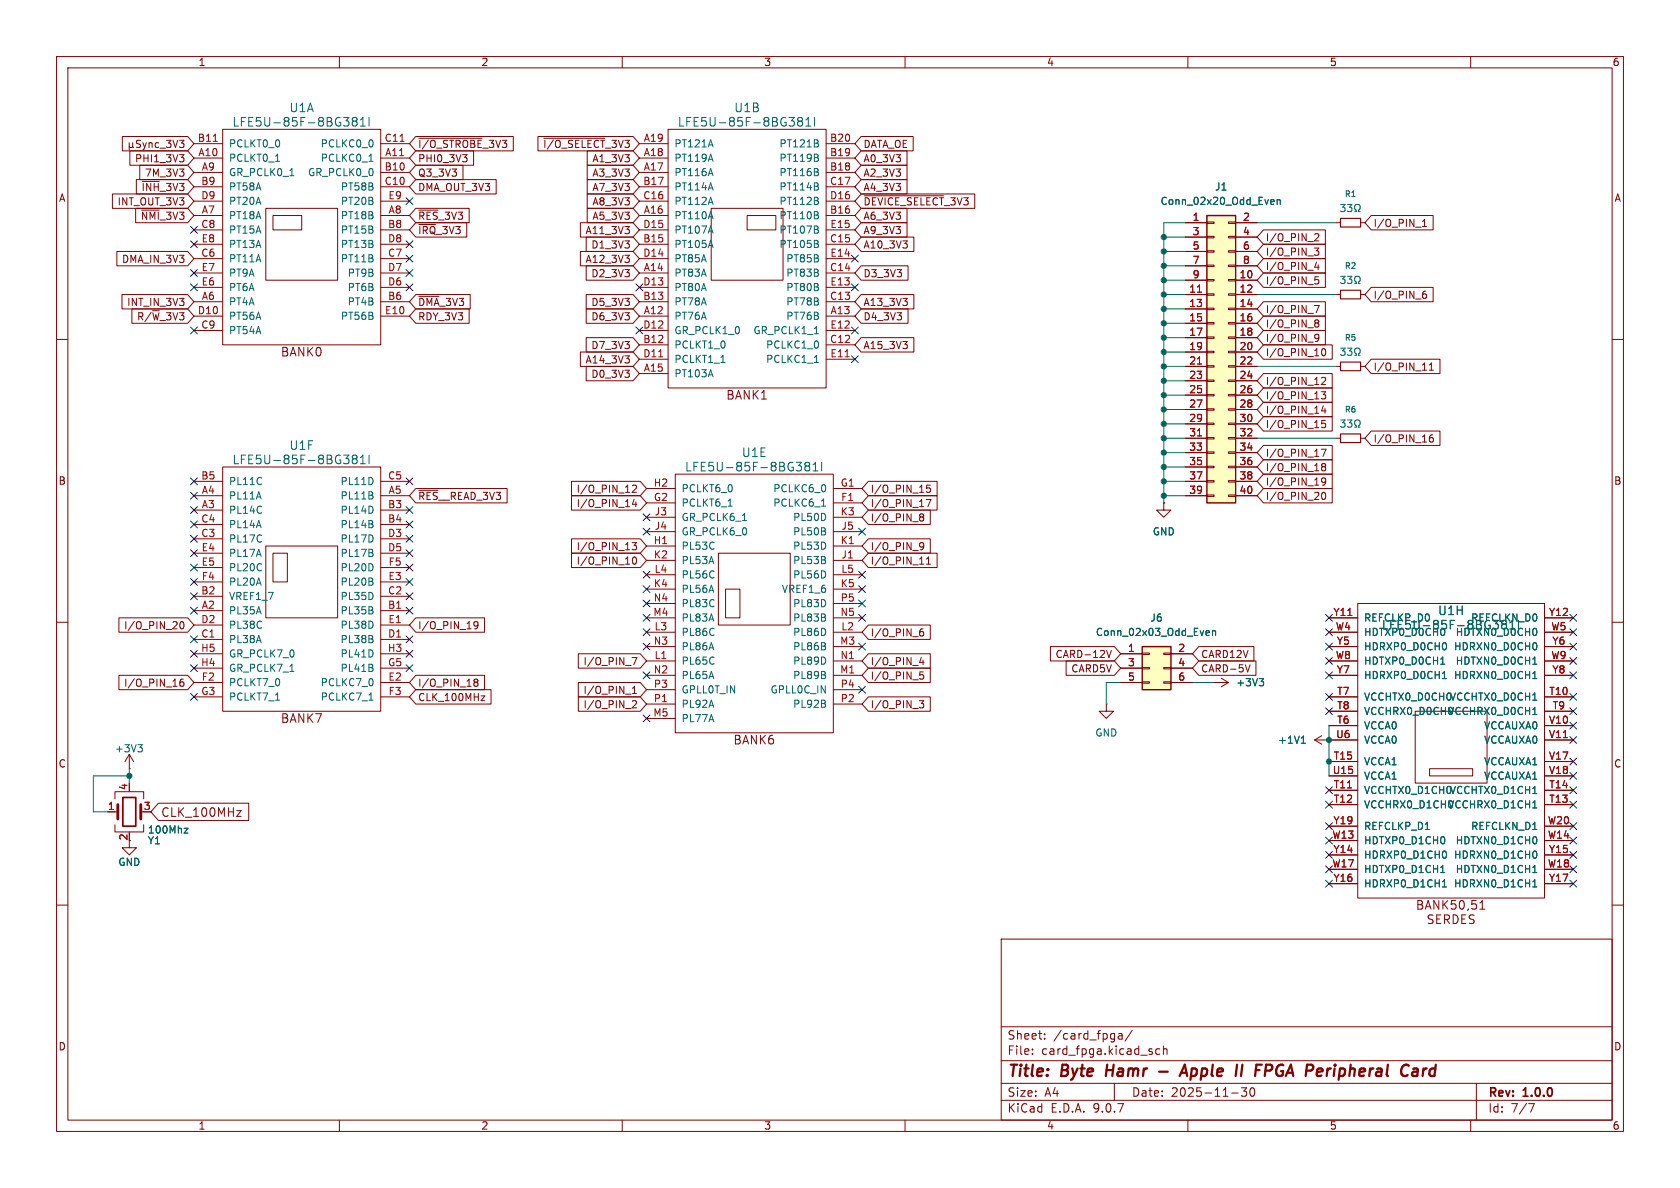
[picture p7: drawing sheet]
<svg xmlns="http://www.w3.org/2000/svg" width="297mm" height="210mm" viewBox="0 0 297 210" stroke-linecap="round" stroke-linejoin="round" font-family="sans-serif">
<defs><g id="words">
<g font-size="2.8" fill="#840000">
<text x="178" y="190.9">Title:</text>
<text x="187.7" y="190.9">Byte</text>
<text x="196.4" y="190.9">Hamr</text>
<text x="211.3" y="190.9">Apple</text>
<text x="221.7" y="190.9">II</text>
<text x="225.9" y="190.9">FPGA</text>
<text x="235.7" y="190.9">Peripheral</text>
<text x="253.4" y="190.9">Card</text>
</g>
<g font-size="2.1" fill="#006464">
<text x="41" y="22.6">LFE5U-85F-8BG381I</text>
<text x="51.1" y="20">U1A</text>
<text x="119.7" y="22.6">LFE5U-85F-8BG381I</text>
<text x="129.7" y="20">U1B</text>
<text x="41" y="82.3">LFE5U-85F-8BG381I</text>
<text x="51.1" y="79.7">U1F</text>
<text x="121" y="83.5">LFE5U-85F-8BG381I</text>
<text x="131.1" y="81">U1E</text>
<text x="244.2" y="111.5">LFE5U-85F-8BG381I</text>
<text x="254.1" y="108.9">U1H</text>
</g>
<g font-size="2.1" fill="#840000">
<text x="49.6" y="63.2">BANK0</text>
<text x="128.3" y="70.8">BANK1</text>
<text x="49.6" y="128">BANK7</text>
<text x="129.6" y="131.8">BANK6</text>
<text x="28.4" y="144.6">CLK_100MHz</text>
<text x="250.2" y="161">BANK50,51</text>
<text x="252.1" y="163.6">SERDES</text>
<text x="178" y="184">Sheet:</text>
<text x="186.2" y="184">/card_fpga/</text>
<text x="178" y="186.7">File:</text>
<text x="184.1" y="186.7">card_fpga.kicad_sch</text>
<text x="178" y="196.9">KiCad</text>
<text x="178" y="194.1">Size:</text>
<text x="184.7" y="194.1">A4</text>
<text x="185.7" y="196.9">E.D.A.</text>
<text x="193.3" y="196.9">9.0.7</text>
<text x="200" y="194.1">Date:</text>
<text x="207" y="194.1">2025-11-30</text>
<text x="263" y="194.3">Rev:</text>
<text x="263" y="196.9">Id:</text>
<text x="267.1" y="196.9">7/7</text>
<text x="269.4" y="194.3">1.0.0</text>
</g>
<g font-size="1.8" fill="#840000">
<text x="35" y="11.9">1</text>
<text x="85" y="11.9">2</text>
<text x="135" y="11.9">3</text>
<text x="185" y="11.9">4</text>
<text x="235" y="11.9">5</text>
<text x="285" y="11.9">6</text>
<text x="23.8" y="28.9">PHI1_3V3</text>
<text x="73.8" y="28.9">PHI0_3V3</text>
<text x="73.8" y="26.4">~{I/O_STROBE}_3V3</text>
<text x="95.9" y="26.4">~{I/O_SELECT}_3V3</text>
<text x="104.6" y="28.9">A1_3V3</text>
<text x="152.6" y="26.4">DATA_OE</text>
<text x="152.6" y="28.9">A0_3V3</text>
<text x="10.3" y="35.9">A</text>
<text x="24.9" y="34">~{INH}_3V3</text>
<text x="25.5" y="31.4">7M_3V3</text>
<text x="73.8" y="34">DMA_OUT_3V3</text>
<text x="73.8" y="31.4">Q3_3V3</text>
<text x="104.6" y="34">A7_3V3</text>
<text x="104.6" y="31.4">A3_3V3</text>
<text x="152.6" y="34">A4_3V3</text>
<text x="152.6" y="31.4">A2_3V3</text>
<text x="285.3" y="35.9">A</text>
<text x="20.7" y="36.5">INT_OUT_3V3</text>
<text x="24.8" y="39.1">~{NMI}_3V3</text>
<text x="73.8" y="39.1">~{RES}_3V3</text>
<text x="73.8" y="41.6">~{IRQ}_3V3</text>
<text x="103.4" y="41.6">A11_3V3</text>
<text x="104.6" y="36.5">A8_3V3</text>
<text x="104.6" y="39.1">A5_3V3</text>
<text x="152.6" y="41.6">A9_3V3</text>
<text x="152.6" y="36.5">~{DEVICE_SELECT}_3V3</text>
<text x="152.6" y="39.1">A6_3V3</text>
<text x="242.7" y="40.3">I/O_PIN_1</text>
<text x="21.5" y="46.7">DMA_IN_3V3</text>
<text x="103.4" y="46.7">A12_3V3</text>
<text x="104.4" y="44.1">D1_3V3</text>
<text x="152.6" y="44.1">A10_3V3</text>
<text x="223.7" y="45.4">I/O_PIN_3</text>
<text x="223.7" y="47.9">I/O_PIN_4</text>
<text x="223.7" y="42.9">I/O_PIN_2</text>
<text x="104.4" y="49.2">D2_3V3</text>
<text x="152.6" y="49.2">D3_3V3</text>
<text x="223.7" y="50.5">I/O_PIN_5</text>
<text x="242.7" y="53">I/O_PIN_6</text>
<text x="22.4" y="54.3">INT_IN_3V3</text>
<text x="24.1" y="56.8">R/~{W}_3V3</text>
<text x="73.8" y="56.8">RDY_3V3</text>
<text x="73.8" y="54.3">~{DMA}_3V3</text>
<text x="104.4" y="54.3">D5_3V3</text>
<text x="104.4" y="56.8">D6_3V3</text>
<text x="152.6" y="54.3">A13_3V3</text>
<text x="152.6" y="56.8">D4_3V3</text>
<text x="223.7" y="55.6">I/O_PIN_7</text>
<text x="223.7" y="58.1">I/O_PIN_8</text>
<text x="103.4" y="64.5">A14_3V3</text>
<text x="104.4" y="61.9">D7_3V3</text>
<text x="152.6" y="61.9">A15_3V3</text>
<text x="223.7" y="60.6">I/O_PIN_9</text>
<text x="223.7" y="63.2">I/O_PIN_10</text>
<text x="242.7" y="65.7">I/O_PIN_11</text>
<text x="104.4" y="67">D0_3V3</text>
<text x="223.7" y="68.3">I/O_PIN_12</text>
<text x="223.7" y="70.8">I/O_PIN_13</text>
<text x="223.7" y="75.9">I/O_PIN_15</text>
<text x="223.7" y="73.3">I/O_PIN_14</text>
<text x="223.7" y="81">I/O_PIN_17</text>
<text x="223.7" y="83.5">I/O_PIN_18</text>
<text x="242.7" y="78.4">I/O_PIN_16</text>
<text x="10.3" y="85.9">B</text>
<text x="73.8" y="88.6">~{RES}__READ_3V3</text>
<text x="101.8" y="87.3">I/O_PIN_12</text>
<text x="101.8" y="89.9">I/O_PIN_14</text>
<text x="153.8" y="87.3">I/O_PIN_15</text>
<text x="153.8" y="89.9">I/O_PIN_17</text>
<text x="223.7" y="86">I/O_PIN_19</text>
<text x="223.7" y="88.6">I/O_PIN_20</text>
<text x="285.3" y="85.9">B</text>
<text x="153.8" y="92.4">I/O_PIN_8</text>
<text x="101.8" y="100">I/O_PIN_10</text>
<text x="101.8" y="97.5">I/O_PIN_13</text>
<text x="153.8" y="97.5">I/O_PIN_9</text>
<text x="153.8" y="100">I/O_PIN_11</text>
<text x="21.8" y="111.4">I/O_PIN_20</text>
<text x="73.8" y="111.4">I/O_PIN_19</text>
<text x="153.8" y="112.7">I/O_PIN_6</text>
<text x="103.1" y="117.8">I/O_PIN_7</text>
<text x="153.8" y="117.8">I/O_PIN_4</text>
<text x="186.5" y="116.5">CARD-12V</text>
<text x="189.3" y="119.1">CARD5V</text>
<text x="212.2" y="119.1">CARD-5V</text>
<text x="212.2" y="116.5">CARD12V</text>
<text x="21.8" y="121.6">I/O_PIN_16</text>
<text x="73.8" y="124.1">CLK_100MHz</text>
<text x="73.8" y="121.6">I/O_PIN_18</text>
<text x="103.1" y="122.9">I/O_PIN_1</text>
<text x="103.1" y="125.4">I/O_PIN_2</text>
<text x="153.8" y="125.4">I/O_PIN_3</text>
<text x="153.8" y="120.3">I/O_PIN_5</text>
<text x="10.3" y="135.9">C</text>
<text x="285.3" y="135.9">C</text>
<text x="22.6" y="148.7" transform="rotate(-90 22.6 148.7)">2</text>
<text x="10.3" y="185.9">D</text>
<text x="285.3" y="185.9">D</text>
<text x="35" y="199.9">1</text>
<text x="85" y="199.9">2</text>
<text x="135" y="199.9">3</text>
<text x="185" y="199.9">4</text>
<text x="235" y="199.9">5</text>
<text x="285" y="199.9">6</text>
</g>
<g font-size="1.8" fill="#a90000">
<text x="34.9" y="25.1">B11</text>
<text x="35" y="27.7">A10</text>
<text x="67.9" y="25.1">C11</text>
<text x="68" y="27.7">A11</text>
<text x="113.7" y="25.1">A19</text>
<text x="113.7" y="27.7">A18</text>
<text x="146.6" y="25.1">B20</text>
<text x="146.6" y="27.7">B19</text>
<text x="35.5" y="32.8">B9</text>
<text x="35.5" y="35.3">D9</text>
<text x="35.6" y="30.2">A9</text>
<text x="67.9" y="30.2">B10</text>
<text x="67.9" y="32.8">C10</text>
<text x="68.6" y="35.3">E9</text>
<text x="113.6" y="32.8">B17</text>
<text x="113.6" y="35.3">C16</text>
<text x="113.7" y="30.2">A17</text>
<text x="146.6" y="30.2">B18</text>
<text x="146.6" y="32.8">C17</text>
<text x="146.6" y="35.3">D16</text>
<text x="35.5" y="40.4">C8</text>
<text x="35.6" y="37.8">A7</text>
<text x="68.5" y="40.4">B8</text>
<text x="68.6" y="37.8">A8</text>
<text x="113.6" y="40.4">D15</text>
<text x="113.7" y="37.8">A16</text>
<text x="146.6" y="37.8">B16</text>
<text x="146.7" y="40.4">E15</text>
<text x="210.7" y="39.1">1</text>
<text x="210.7" y="41.7">3</text>
<text x="219.6" y="39.1">2</text>
<text x="219.6" y="41.7">4</text>
<text x="35.5" y="45.5">C6</text>
<text x="35.5" y="42.9">E8</text>
<text x="68.5" y="42.9">D8</text>
<text x="68.5" y="45.5">C7</text>
<text x="113.6" y="42.9">B15</text>
<text x="113.6" y="45.5">D14</text>
<text x="146.6" y="42.9">C15</text>
<text x="146.7" y="45.5">E14</text>
<text x="210.7" y="44.2">5</text>
<text x="210.7" y="46.7">7</text>
<text x="219.6" y="44.2">6</text>
<text x="219.6" y="46.7">8</text>
<text x="35.5" y="48">E7</text>
<text x="35.5" y="50.5">E6</text>
<text x="35.6" y="53.1">A6</text>
<text x="68.5" y="48">D7</text>
<text x="68.5" y="50.5">D6</text>
<text x="68.5" y="53.1">B6</text>
<text x="113.6" y="50.5">D13</text>
<text x="113.6" y="53.1">B13</text>
<text x="113.7" y="48">A14</text>
<text x="146.6" y="48">C14</text>
<text x="146.6" y="53.1">C13</text>
<text x="146.7" y="50.5">E13</text>
<text x="210.1" y="51.8">11</text>
<text x="210.7" y="49.3">9</text>
<text x="219" y="49.3">10</text>
<text x="219" y="51.8">12</text>
<text x="34.9" y="55.6">D10</text>
<text x="35.5" y="58.2">C9</text>
<text x="68" y="55.6">E10</text>
<text x="113.6" y="58.2">D12</text>
<text x="113.7" y="55.6">A12</text>
<text x="146.7" y="58.2">E12</text>
<text x="146.7" y="55.6">A13</text>
<text x="210.1" y="54.4">13</text>
<text x="210.1" y="56.9">15</text>
<text x="210.1" y="59.4">17</text>
<text x="219" y="54.4">14</text>
<text x="219" y="56.9">16</text>
<text x="219" y="59.4">18</text>
<text x="113.6" y="60.7">B12</text>
<text x="113.6" y="63.2">D11</text>
<text x="113.7" y="65.8">A15</text>
<text x="146.6" y="60.7">C12</text>
<text x="146.7" y="63.2">E11</text>
<text x="210.1" y="62">19</text>
<text x="210.1" y="64.5">21</text>
<text x="219" y="62">20</text>
<text x="219" y="64.5">22</text>
<text x="210.1" y="67.1">23</text>
<text x="210.1" y="69.6">25</text>
<text x="219" y="67.1">24</text>
<text x="219" y="69.6">26</text>
<text x="210.1" y="72.1">27</text>
<text x="210.1" y="74.7">29</text>
<text x="210.1" y="77.2">31</text>
<text x="219" y="72.1">28</text>
<text x="219" y="74.7">30</text>
<text x="219" y="77.2">32</text>
<text x="210.1" y="79.8">33</text>
<text x="210.1" y="82.3">35</text>
<text x="219" y="79.8">34</text>
<text x="219" y="82.3">36</text>
<text x="35.5" y="84.8">B5</text>
<text x="35.6" y="87.4">A4</text>
<text x="35.6" y="89.9">A3</text>
<text x="68.5" y="84.8">C5</text>
<text x="68.5" y="89.9">B3</text>
<text x="68.6" y="87.4">A5</text>
<text x="115.5" y="86.1">H2</text>
<text x="115.5" y="88.6">G2</text>
<text x="148.5" y="86.1">G1</text>
<text x="148.6" y="88.6">F1</text>
<text x="210.1" y="84.8">37</text>
<text x="210.1" y="87.4">39</text>
<text x="219" y="84.8">38</text>
<text x="219" y="87.4">40</text>
<text x="35.5" y="92.5">C4</text>
<text x="35.5" y="95">C3</text>
<text x="68.5" y="92.5">B4</text>
<text x="68.5" y="95">D3</text>
<text x="115.6" y="91.2">J3</text>
<text x="115.6" y="93.7">J4</text>
<text x="148.5" y="91.2">K3</text>
<text x="148.7" y="93.7">J5</text>
<text x="35.5" y="97.5">E4</text>
<text x="35.5" y="100.1">E5</text>
<text x="68.5" y="97.5">D5</text>
<text x="68.6" y="100.1">F5</text>
<text x="115.5" y="96.3">H1</text>
<text x="115.5" y="98.8">K2</text>
<text x="115.6" y="101.3">L4</text>
<text x="148.5" y="96.3">K1</text>
<text x="148.6" y="101.3">L5</text>
<text x="148.7" y="98.8">J1</text>
<text x="35.5" y="105.2">B2</text>
<text x="35.6" y="102.6">F4</text>
<text x="35.6" y="107.7">A2</text>
<text x="68.5" y="105.2">C2</text>
<text x="68.5" y="107.7">B1</text>
<text x="68.6" y="102.6">E3</text>
<text x="115.5" y="106.4">N4</text>
<text x="115.5" y="103.9">K4</text>
<text x="148.5" y="103.9">K5</text>
<text x="148.5" y="106.4">P5</text>
<text x="35.5" y="110.2">D2</text>
<text x="35.5" y="112.8">C1</text>
<text x="68.5" y="112.8">D1</text>
<text x="68.6" y="110.2">E1</text>
<text x="115.4" y="109">M4</text>
<text x="115.6" y="111.5">L3</text>
<text x="148.5" y="109">N5</text>
<text x="148.6" y="111.5">L2</text>
<text x="235.6" y="109">Y11</text>
<text x="236.1" y="111.5">W4</text>
<text x="273.7" y="109">Y12</text>
<text x="274.2" y="111.5">W5</text>
<text x="35.5" y="115.3">H5</text>
<text x="35.5" y="117.9">H4</text>
<text x="68.5" y="115.3">H3</text>
<text x="68.5" y="117.9">G5</text>
<text x="115.5" y="114">N3</text>
<text x="115.5" y="119.1">N2</text>
<text x="115.6" y="116.6">L1</text>
<text x="148.4" y="114">M3</text>
<text x="148.4" y="119.1">M1</text>
<text x="148.5" y="116.6">N1</text>
<text x="199.3" y="115.3">1</text>
<text x="199.3" y="117.9">3</text>
<text x="208.2" y="115.3">2</text>
<text x="208.2" y="117.9">4</text>
<text x="236.1" y="116.6">W8</text>
<text x="236.2" y="114">Y5</text>
<text x="236.2" y="119.1">Y7</text>
<text x="274.2" y="116.6">W9</text>
<text x="274.3" y="114">Y6</text>
<text x="274.3" y="119.1">Y8</text>
<text x="35.5" y="122.9">G3</text>
<text x="35.6" y="120.4">F2</text>
<text x="68.6" y="120.4">E2</text>
<text x="68.6" y="122.9">F3</text>
<text x="115.5" y="121.7">P3</text>
<text x="115.5" y="124.2">P1</text>
<text x="148.5" y="121.7">P4</text>
<text x="148.5" y="124.2">P2</text>
<text x="199.3" y="120.4">5</text>
<text x="208.2" y="120.4">6</text>
<text x="236.3" y="122.9">T7</text>
<text x="236.3" y="125.5">T8</text>
<text x="273.8" y="122.9">T10</text>
<text x="274.4" y="125.5">T9</text>
<text x="115.4" y="126.7">M5</text>
<text x="236.1" y="130.6">U6</text>
<text x="236.3" y="128">T6</text>
<text x="273.7" y="128">V10</text>
<text x="273.7" y="130.6">V11</text>
<text x="235.5" y="136.9">U15</text>
<text x="235.7" y="134.4">T15</text>
<text x="273.7" y="134.4">V17</text>
<text x="273.7" y="136.9">V18</text>
<text x="19" y="143.3">1</text>
<text x="22.6" y="139.8" transform="rotate(-90 22.6 139.8)">4</text>
<text x="25.3" y="143.3">3</text>
<text x="235.7" y="139.4">T11</text>
<text x="235.7" y="142">T12</text>
<text x="273.8" y="139.4">T14</text>
<text x="273.8" y="142">T13</text>
<text x="235.5" y="148.3">W13</text>
<text x="235.6" y="145.8">Y19</text>
<text x="273.6" y="145.8">W20</text>
<text x="273.6" y="148.3">W14</text>
<text x="235.5" y="153.4">W17</text>
<text x="235.6" y="150.9">Y14</text>
<text x="235.6" y="156">Y16</text>
<text x="273.6" y="153.4">W18</text>
<text x="273.7" y="150.9">Y15</text>
<text x="273.7" y="156">Y17</text>
</g>
<g font-size="1.8" fill="#006464">
<text x="40.4" y="26.3">PCLKT0_0</text>
<text x="40.4" y="28.8">PCLKT0_1</text>
<text x="56.6" y="26.3">PCLKC0_0</text>
<text x="56.6" y="28.8">PCLKC0_1</text>
<text x="119.1" y="26.3">PT121A</text>
<text x="119.1" y="28.8">PT119A</text>
<text x="137.7" y="26.3">PT121B</text>
<text x="137.7" y="28.8">PT119B</text>
<text x="40.4" y="31.3">GR_PCLK0_1</text>
<text x="40.4" y="33.9">PT58A</text>
<text x="54.4" y="31.3">GR_PCLK0_0</text>
<text x="60.2" y="33.9">PT58B</text>
<text x="119.1" y="31.3">PT116A</text>
<text x="119.1" y="33.9">PT114A</text>
<text x="137.7" y="31.3">PT116B</text>
<text x="137.7" y="33.9">PT114B</text>
<text x="214.7" y="33.9">J1</text>
<text x="40.4" y="36.4">PT20A</text>
<text x="40.4" y="39">PT18A</text>
<text x="40.4" y="41.5">PT15A</text>
<text x="60.2" y="36.4">PT20B</text>
<text x="60.2" y="39">PT18B</text>
<text x="60.2" y="41.5">PT15B</text>
<text x="119.1" y="36.4">PT112A</text>
<text x="119.1" y="39">PT110A</text>
<text x="119.1" y="41.5">PT107A</text>
<text x="137.7" y="36.4">PT112B</text>
<text x="137.7" y="39">PT110B</text>
<text x="137.7" y="41.5">PT107B</text>
<text x="205.1" y="36.4">Conn_02x20_Odd_Even</text>
<text x="40.4" y="44">PT13A</text>
<text x="40.4" y="46.6">PT11A</text>
<text x="60.2" y="44">PT13B</text>
<text x="60.2" y="46.6">PT11B</text>
<text x="119.1" y="44">PT105A</text>
<text x="119.1" y="46.6">PT85A</text>
<text x="137.7" y="44">PT105B</text>
<text x="138.9" y="46.6">PT85B</text>
<text x="40.4" y="49.1">PT9A</text>
<text x="40.4" y="51.7">PT6A</text>
<text x="61.4" y="49.1">PT9B</text>
<text x="61.4" y="51.7">PT6B</text>
<text x="119.1" y="49.1">PT83A</text>
<text x="119.1" y="51.7">PT80A</text>
<text x="138.9" y="49.1">PT83B</text>
<text x="138.9" y="51.7">PT80B</text>
<text x="40.4" y="54.2">PT4A</text>
<text x="40.4" y="56.7">PT56A</text>
<text x="40.4" y="59.3">PT54A</text>
<text x="60.2" y="56.7">PT56B</text>
<text x="61.4" y="54.2">PT4B</text>
<text x="119.1" y="54.2">PT78A</text>
<text x="119.1" y="56.7">PT76A</text>
<text x="119.1" y="59.3">GR_PCLK1_0</text>
<text x="133.1" y="59.3">GR_PCLK1_1</text>
<text x="138.9" y="54.2">PT78B</text>
<text x="138.9" y="56.7">PT76B</text>
<text x="119.1" y="61.8">PCLKT1_0</text>
<text x="119.1" y="64.4">PCLKT1_1</text>
<text x="135.3" y="61.8">PCLKC1_0</text>
<text x="135.3" y="64.4">PCLKC1_1</text>
<text x="119.1" y="66.9">PT103A</text>
<text x="40.4" y="86">PL11C</text>
<text x="40.4" y="88.5">PL11A</text>
<text x="60.1" y="86">PL11D</text>
<text x="60.1" y="88.5">PL11B</text>
<text x="120.4" y="87.2">PCLKT6_0</text>
<text x="120.4" y="89.8">PCLKT6_1</text>
<text x="136.6" y="87.2">PCLKC6_0</text>
<text x="136.6" y="89.8">PCLKC6_1</text>
<text x="40.4" y="91">PL14C</text>
<text x="40.4" y="93.6">PL14A</text>
<text x="60.1" y="91">PL14D</text>
<text x="60.1" y="93.6">PL14B</text>
<text x="120.4" y="92.3">GR_PCLK6_1</text>
<text x="120.4" y="94.8">GR_PCLK6_0</text>
<text x="140.1" y="92.3">PL50D</text>
<text x="140.1" y="94.8">PL50B</text>
<text x="203.7" y="94.8">GND</text>
<text x="40.4" y="96.1">PL17C</text>
<text x="40.4" y="98.7">PL17A</text>
<text x="40.4" y="101.2">PL20C</text>
<text x="60.1" y="96.1">PL17D</text>
<text x="60.1" y="98.7">PL17B</text>
<text x="60.1" y="101.2">PL20D</text>
<text x="120.4" y="97.4">PL53C</text>
<text x="120.4" y="99.9">PL53A</text>
<text x="140.1" y="97.4">PL53D</text>
<text x="140.1" y="99.9">PL53B</text>
<text x="40.4" y="103.7">PL20A</text>
<text x="40.4" y="106.3">VREF1_7</text>
<text x="60.1" y="103.7">PL20B</text>
<text x="60.1" y="106.3">PL35D</text>
<text x="120.4" y="102.5">PL56C</text>
<text x="120.4" y="105">PL56A</text>
<text x="120.4" y="107.5">PL83C</text>
<text x="138.1" y="105">VREF1_6</text>
<text x="140.1" y="102.5">PL56D</text>
<text x="140.1" y="107.5">PL83D</text>
<text x="40.4" y="108.8">PL35A</text>
<text x="40.4" y="111.4">PL38C</text>
<text x="40.4" y="113.9">PL38A</text>
<text x="60.1" y="108.8">PL35B</text>
<text x="60.1" y="111.4">PL38D</text>
<text x="60.1" y="113.9">PL38B</text>
<text x="120.4" y="110.1">PL83A</text>
<text x="120.4" y="112.6">PL86C</text>
<text x="140.1" y="110.1">PL83B</text>
<text x="140.1" y="112.6">PL86D</text>
<text x="193.6" y="112.6">Conn_02x03_Odd_Even</text>
<text x="203.3" y="110.1">J6</text>
<text x="241" y="110.1">REFCLKP_D0</text>
<text x="241" y="112.6">HDTXP0_D0CH0</text>
<text x="257.3" y="112.6">HDTXN0_D0CH0</text>
<text x="260" y="110.1">REFCLKN_D0</text>
<text x="40.4" y="116.4">GR_PCLK7_0</text>
<text x="40.4" y="119">GR_PCLK7_1</text>
<text x="60.1" y="116.4">PL41D</text>
<text x="60.1" y="119">PL41B</text>
<text x="120.4" y="115.2">PL86A</text>
<text x="120.4" y="117.7">PL65C</text>
<text x="140.1" y="115.2">PL86B</text>
<text x="140.1" y="117.7">PL89D</text>
<text x="241" y="115.2">HDRXP0_D0CH0</text>
<text x="241" y="117.7">HDTXP0_D0CH1</text>
<text x="257" y="115.2">HDRXN0_D0CH0</text>
<text x="257.3" y="117.7">HDTXN0_D0CH1</text>
<text x="40.4" y="121.5">PCLKT7_0</text>
<text x="40.4" y="124.1">PCLKT7_1</text>
<text x="56.6" y="121.5">PCLKC7_0</text>
<text x="56.6" y="124.1">PCLKC7_1</text>
<text x="120.4" y="120.2">PL65A</text>
<text x="120.4" y="122.8">GPLL0T_IN</text>
<text x="120.4" y="125.3">PL92A</text>
<text x="136.1" y="122.8">GPLL0C_IN</text>
<text x="140.1" y="120.2">PL89B</text>
<text x="140.1" y="125.3">PL92B</text>
<text x="218.4" y="121.5">+3V3</text>
<text x="241" y="120.2">HDRXP0_D0CH1</text>
<text x="241" y="124.1">VCCHTX0_D0CH0VCCHTX0_D0CH1</text>
<text x="257" y="120.2">HDRXN0_D0CH1</text>
<text x="120.4" y="127.9">PL77A</text>
<text x="193.5" y="130.4">GND</text>
<text x="225.8" y="131.7">+1V1</text>
<text x="241" y="126.6">VCCHRX0_D0CH0VCCHRX0_D0CH1</text>
<text x="241" y="129.1">VCCA0</text>
<text x="241" y="131.7">VCCA0</text>
<text x="262.3" y="129.1">VCCAUXA0</text>
<text x="262.3" y="131.7">VCCAUXA0</text>
<text x="20.2" y="133.2">+3V3</text>
<text x="241" y="135.5">VCCA1</text>
<text x="262.3" y="135.5">VCCAUXA1</text>
<text x="241" y="138">VCCA1</text>
<text x="241" y="140.6">VCCHTX0_D1CH0VCCHTX0_D1CH1</text>
<text x="241" y="143.1">VCCHRX0_D1CH0VCCHRX0_D1CH1</text>
<text x="262.3" y="138">VCCAUXA1</text>
<text x="26" y="149.5">Y1</text>
<text x="26" y="147.5">100Mhz</text>
<text x="241" y="146.9">REFCLKP_D1</text>
<text x="241" y="149.5">HDTXP0_D1CH0</text>
<text x="257.3" y="149.5">HDTXN0_D1CH0</text>
<text x="260" y="146.9">REFCLKN_D1</text>
<text x="20.8" y="153.3">GND</text>
<text x="241" y="152">HDRXP0_D1CH0</text>
<text x="241" y="154.5">HDTXP0_D1CH1</text>
<text x="257" y="152">HDRXN0_D1CH0</text>
<text x="257.3" y="154.5">HDTXN0_D1CH1</text>
<text x="241" y="157.1">HDRXP0_D1CH1</text>
<text x="257" y="157.1">HDRXN0_D1CH1</text>
</g>
<g font-size="1.4" fill="#006464">
<text x="237.6" y="35">R1</text>
<text x="237.6" y="47.7">R2</text>
<text x="237.6" y="60.4">R5</text>
<text x="237.6" y="73.1">R6</text>
</g>
</g></defs>
<g fill="none" stroke="#840000" stroke-width=".18">
<path d="M10 10h277v190h-277zM12 12h273v186h-273zM60 10v2M110 10v2M160 10v2M210 10v2M260 10v2M236.2 39.4h.8M240.5 39.4h.8M10 60h2M285 60h2M205.7 88.9v1.3h-1.2l1.2 1.2 1.3-1.2h-1.3"/>
<path d="M205.7 88.9h.1M10 110h2M234.9 109.2h5.1M234.9 111.8h5.1M234.9 114.3h5.1M234.9 116.8h5.1M234.9 119.4h5.1M240 106.7h33v52.1h-33zM273 109.2h5.1M273 111.8h5.1M273 114.3h5.1M273 116.8h5.1"/>
<path d="M273 119.4h5.1M285 110h2M195.6 124.5v1.2h-1.3l1.3 1.3 1.2-1.3h-1.2M195.6 124.5h.1M232.4 130.8h7.6M232.4 130.8l1.3 .8M233.7 130l-1.3 .8M234.9 130.8h.1M234.9 123.2h5.1M234.9 125.7h5.1M234.9 128.3h5.1M234.9 134.6h5.1"/>
<path d="M234.9 137.2h5.1M234.9 139.7h5.1M250.2 125.7h12.7v12.7h-12.7zM252.7 135.9h7.6v1.3h-7.6zM273 123.2h5.1M273 125.7h5.1M273 128.3h5.1M273 130.8h5.1M273 134.6h5.1M273 137.2h5.1M273 139.7h5.1M234.9 142.2h5.1"/>
<path d="M234.9 146.1h5.1M234.9 148.6h5.1M234.9 151.1h5.1M234.9 153.7h5.1M234.9 156.2h5.1M261.6 159.6l.5-.4v1.5M273 142.2h5.1M273 146.1h5.1M273 148.6h5.1M273 151.1h5.1M273 153.7h5.1M273 156.2h5.1"/>
<path d="M10 160h2M177 166h108v32h-108zM261.6 160.7h.9M285 160h2M60 198v2M110 198v2M160 198v2M177 194.5h108M177 191.5h108M177 187.5h108M177 181.5h108M182.5 186.3v.1"/>
<path d="M182.5 185.5v.1M184.7 183.6v.1M184.7 182.8v.1M197 191.5v3M197.7 182.8h.6l.1 .9M198.4 183.1h-.5a.29 .29 0 0 0-.2 .3 .29 .29 0 0 0 .2 .3l.5-.1M200.2 182.1l-1.3 2M205 185.5l-.4-.1-.3 .3v.4l.2 .2h.5M205.7 185.5l.2-.1 .3 .1 .1 .9M205.7 184.9v1.5M210 198v2M217.7 193.2h1.2"/>
<path d="M219.5 192.3h.9l-.5 .6 .4 .1v.7l-.2 .1h-.4l-.2-.1M221.1 192.4l.2-.1a.81 .81 0 0 1 .6 .6 .81 .81 0 0 1-.3 .8l-.1 .1a.81 .81 0 0 1-.4-1.4zM260 198v2M261 191.5v6.5M270.2 195.1h1l-.6 1.5"/>
</g>
<path d="M195.7 188.2l-.2 2M204.9 189.4h1.5M208.5 190.2l1-2 .4 2M208.8 189.6h1M223.8 188.2l1 .1a.58 .58 0 0 1-.3 1M234.7 188.9l-.2 1.3M235.1 188.9l-.4 .4M250.4 188.9l.3 .3-.2 1M250.6 190.1l-.3 .1M250.6 189.4h-.2M251.7 188.9l-.2 1.3M252.2 188.9l-.4 .1-.2 .3" fill="none" stroke="#840000" stroke-width=".4"/>
<g fill="none" stroke="#006464" stroke-width=".18">
<path d="M237 36.1h.8l-.4 .5 .3 .1v.6l-.1 .1-.6-.1M238.2 36.1h.8l-.4 .5 .3 .1v.6l-.1 .1-.6-.1M239.5 37.4h.3v-.2a.54 .54 0 0 1-.3-.8 .54 .54 0 0 1 .8-.2 .58 .58 0 0 1-.1 1v.2h.3M254.7 117.4h.7M255 120h.7M255.2 118.9l.2-.2v1.3M255.5 113.7l.2 .4-.2 .7M267.4 109.7v1.5M268.4 109.7v1.5M271 117.4h.7M271 120h.7M271.2 118.9l.1-.2v1.3"/>
<path d="M271.5 113.7l.2 .4-.2 .7M271.6 111.3v.8M230.1 131.4h.7M230.2 130.4l.2-.3v1.3M271 123.8h.7M271 126.3h.7M254.7 154.2h.7M255 156.8h.7M255.2 155.7l.2-.2v1.3M255.3 148l.1 .4-.1 .6M255.5 150.5l.2 .4-.2 .7M271 154.2h.7"/>
<path d="M271 156.8h.7M271 140.3h.7M271 142.8h.7M271.2 155.7l.1-.2v1.3M271.5 150.5l.2 .4-.2 .7M271.6 148.1v.8"/>
</g>
<path d="M237 38.6h3.5v1.5h-3.5z" fill="none" stroke="#840000" stroke-width=".2"/>
<path d="M201.9 114.3h5.1v7.6h-5.1z" fill="#ffffc2"/>
<path d="M201.9 114.3h5.1v7.6h-5.1z" fill="none" stroke="#840000" stroke-width=".25"/>
<g fill="none" stroke="#840000" stroke-width=".18">
<path d="M236.2 77.5h.8M240.5 77.5h.8M198.1 115.6h3.8M198.1 118.1h3.8M201.9 115.4h1.3v.3h-1.3zM201.9 118h1.3v.2h-1.3zM205.7 115.4h1.3v.3h-1.3zM205.7 118h1.3v.2h-1.3zM207 115.6h3.8M207 118.1h3.8M215.9 119.9l1.3 .8M198.1 120.7h3.8"/>
<path d="M201.9 120.5h1.3v.3h-1.3zM205.7 120.5h1.3v.3h-1.3zM207 120.7h3.8M214.6 120.7h.1M214.6 120.7h2.6M217.2 120.7l-1.3 .7"/>
</g>
<path d="M237 74.2h.8l-.4 .5 .3 .1v.6l-.1 .1-.6-.1M238.2 74.2h.8l-.4 .5 .3 .1v.6l-.1 .1-.6-.1M239.5 75.5h.3v-.2a.54 .54 0 0 1-.3-.8 .54 .54 0 0 1 .8-.2 .58 .58 0 0 1-.1 1v.2h.3M213.4 111.5l.4 .1v.2l-.6 .1M213.8 112.3h-.4M214.4 111.6l.1-.1 .3 .1 .1 .7M214.4 111.5v.8M222.6 120h.8l-.4 .4M223.1 120.4l.3 .3v.3l-.3 .2" fill="none" stroke="#006464" stroke-width=".18"/>
<path d="M237 76.7h3.5v1.5h-3.5z" fill="none" stroke="#840000" stroke-width=".2"/>
<path d="M213.4 38.1h5v50.8h-5z" fill="#ffffc2"/>
<path d="M213.4 38.1h5v50.8h-5z" fill="none" stroke="#840000" stroke-width=".25"/>
<g fill="none" stroke="#840000" stroke-width=".18">
<path d="M19.9 34.3h13.3l1.1 1.3-1.1 1.2h-13.3zM21.6 24.1h11.6l1.1 1.3-1.1 1.3h-11.6zM22.8 25.2v1.3M22.8 25.9l.2 .2h.3l.1-.2M23 26.7h10.2l1.1 1.2-1.1 1.3h-10.2zM23.4 25.9l.2 .2M23.4 25.2v.7M24 36.8h9.2l1.1 1.3-1.1 1.3h-9.2zM24.1 31.7h9.1l1.1 1.3-1.1 1.3h-9.1zM24.7 29.2h8.5l1.1 1.3-1.1 1.3h-8.5zM24.8 24.9l-.4-.1-.2 .1v.4l.5 .2 .1 .3-.2 .3-.5-.1M25 37.1h3.2"/>
<path d="M25.1 32.1h3.1M25.3 25.2l.3 .9M25.6 26.1l-.3 .4M25.9 25.2l-.3 .9M26.4 25.2v.9M26.4 25.3l.1-.1 .3 .1 .1 .8M28 25.3l-.3-.1-.3 .3 .2 .5h.4M28.3 26.2h1M29.4 24.8h.8l-.4 .5 .4 .1v.5l-.2 .2-.6-.2M30.6 24.8l.4 1.3 .4-1.3M31.7 24.8h.8l-.4 .5 .4 .1v.5l-.2 .2-.6-.2M31.7 27.3h.8l-.4 .5"/>
<path d="M32.3 27.8l.2 .3v.3l-.2 .2M34.3 25.4h5.1M34.3 27.9h5.1M34.3 30.5h5.1M34.3 33h5.1M34.3 35.6h5.1M34.3 38.1h5.1M39.4 22.9h27.9v38.1h-27.9zM47 36.8h12.7v12.7h-12.7zM48.3 38.1h5v2.5h-5zM67.3 25.4h5.1M67.3 27.9h5.1"/>
<path d="M67.3 30.5h5.1M67.3 33h5.1M67.3 35.6h5.1M67.3 38.1h5.1M73.5 26.7h10.2v2.5h-10.2l-1.1-1.3zM73.5 31.7h14.2v2.6h-14.2l-1.1-1.3zM73.5 24.1h17.2v2.6h-17.2l-1.1-1.3zM73.5 29.2h8.4v2.6h-8.4l-1.1-1.3zM73.5 36.8h9.4v2.6h-9.4l-1.1-1.3zM73.5 39.4h9v2.5h-9l-1.1-1.3zM74 24.4h11.2M74 37.1h3.4"/>
<path d="M74 39.7h3M81.8 27.3h.8l-.5 .5M82.3 27.8l.3 .3v.3l-.3 .2M95.1 24.1h16.8l1.1 1.3-1.1 1.3h-16.8zM96.1 24.4h10.8M102.6 39.4h9.3l1.1 1.2-1.1 1.3h-9.3zM103.8 34.3h8.1l1.1 1.3-1.1 1.2h-8.1zM103.8 31.7h8.1l1.1 1.3-1.1 1.3h-8.1zM103.8 29.2h8.1l1.1 1.3-1.1 1.3h-8.1zM103.8 26.7h8.1l1.1 1.2-1.1 1.3h-8.1zM103.8 36.8h8.1l1.1 1.3-1.1 1.3h-8.1zM113 25.4h5.1"/>
<path d="M113 27.9h5.1M113 30.5h5.1M113 33h5.1M113 35.6h5.1M113 38.1h5.1M118.1 22.9h27.9v45.7h-27.9zM125.7 36.8h12.7v12.7h-12.7zM132.1 38.1h5.1v2.5h-5.1zM146 25.4h5.1M146 27.9h5.1M146 30.5h5.1M146 33h5.1"/>
<path d="M146 35.6h5.1M146 38.1h5.1M152.2 31.7h8.1v2.6h-8.1l-1.1-1.3zM152.2 24.1h9.2v2.6h-9.2l-1.1-1.3zM152.2 29.2h8.1v2.6h-8.1l-1.1-1.3zM152.2 26.7h8.1v2.5h-8.1l-1.1-1.3zM152.2 39.4h8.1v2.5h-8.1l-1.1-1.3zM152.2 34.3h20.1v2.5h-20.1l-1.1-1.2zM152.2 36.8h8.1v2.6h-8.1l-1.1-1.3zM152.8 34.6h14M209.5 39.4h3.9M213.4 39.2h1.2v.3h-1.2z"/>
<path d="M217.2 39.2h1.2v.3h-1.2zM218.4 39.4h3.8M242.4 38.1h11v2.5h-11l-1.1-1.2zM251.5 39.1l.3-.3v1.2M20.7 44.4h12.5l1.1 1.3-1.1 1.3h-12.5zM21.6 52.1h11.6l1.1 1.2-1.1 1.3h-11.6zM23.3 54.6h9.9l1.1 1.3-1.1 1.3h-9.9zM34.3 40.6h5.1M34.3 43.2h5.1M34.3 45.7h5.1M34.3 48.3h5.1M34.3 50.8h5.1"/>
<path d="M34.3 53.3h5.1M34.3 55.9h5.1M34.3 58.4h5.1M67.3 40.6h5.1M67.3 43.2h5.1M67.3 45.7h5.1M67.3 48.3h5.1M67.3 50.8h5.1M67.3 53.3h5.1M67.3 55.9h5.1M73.5 54.6h9.4v2.6h-9.4l-1.1-1.3zM73.5 52.1h9.6v2.5h-9.6l-1.1-1.3z"/>
<path d="M74 52.4h3.6M102.6 44.4h9.3l1.1 1.3-1.1 1.3h-9.3zM103.6 59.7h8.3l1.1 1.3-1.1 1.2h-8.3zM103.6 52.1h8.3l1.1 1.2-1.1 1.3h-8.3zM103.6 54.6h8.3l1.1 1.3-1.1 1.3h-8.3zM103.6 47h8.3l1.1 1.3-1.1 1.2h-8.3zM103.6 41.9h8.3l1.1 1.3-1.1 1.3h-8.3zM110.5 40h.8l-.5 .5M110.5 45.1h.8l-.5 .5M111.2 40.6v.6M111.2 45.7v.6M113 40.6h5.1"/>
<path d="M113 43.2h5.1M113 45.7h5.1M113 48.3h5.1M113 50.8h5.1M113 53.3h5.1M113 55.9h5.1M113 58.4h5.1M146 40.6h5.1M146 43.2h5.1M146 45.7h5.1M146 48.3h5.1M146 50.8h5.1"/>
<path d="M146 53.3h5.1M146 55.9h5.1M146 58.4h5.1M152.2 41.9h9.4v2.6h-9.4l-1.1-1.3zM152.2 47h8.3v2.5h-8.3l-1.1-1.2zM152.2 59.7h9.4v2.5h-9.4l-1.1-1.2zM152.2 52.1h9.4v2.5h-9.4l-1.1-1.3zM152.2 54.6h8.3v2.6h-8.3l-1.1-1.3zM159.6 42.6h.8l-.4 .5M159.6 52.7h.8l-.4 .5M160.3 43.2v.5M160.3 53.3v.6"/>
<path d="M209.5 41.9h3.9M209.5 44.5h3.9M209.5 47h3.9M209.5 49.5h3.9M209.5 52.1h3.9M209.5 54.6h3.9M209.5 57.2h3.9M209.5 59.7h3.9M213.4 41.8h1.2v.2h-1.2zM213.4 44.3h1.2v.3h-1.2zM213.4 46.9h1.2v.2h-1.2zM213.4 49.4h1.2v.3h-1.2z"/>
<path d="M213.4 51.9h1.2v.3h-1.2zM213.4 54.5h1.2v.2h-1.2zM213.4 57h1.2v.3h-1.2zM213.4 59.6h1.2v.2h-1.2zM217.2 41.8h1.2v.2h-1.2zM217.2 44.3h1.2v.3h-1.2zM217.2 46.9h1.2v.2h-1.2zM217.2 49.4h1.2v.3h-1.2zM217.2 51.9h1.2v.3h-1.2zM217.2 54.5h1.2v.2h-1.2zM217.2 57h1.2v.3h-1.2zM217.2 59.6h1.2v.2h-1.2z"/>
<path d="M218.4 41.9h3.8M218.4 44.5h3.8M218.4 47h3.8M218.4 49.5h3.8M218.4 52.1h3.8M218.4 54.6h3.8M218.4 57.2h3.8M218.4 59.7h3.8M223.4 58.4h10.9v2.6h-10.9l-1.2-1.3zM223.4 53.3h10.9v2.6h-10.9l-1.2-1.3zM223.4 55.9h10.9v2.5h-10.9l-1.2-1.2zM223.4 43.2h10.9v2.5h-10.9l-1.2-1.2z"/>
<path d="M223.4 45.7h10.9v2.6h-10.9l-1.2-1.3zM223.4 48.3h10.9v2.5h-10.9l-1.2-1.3zM223.4 40.6h10.9v2.6h-10.9l-1.2-1.3zM232.4 43.9h.8l-.5 .4 .4 .2v.5l-.2 .1h-.5M232.4 54h.8l-.5 1.3M232.4 41.4l.5-.1 .3 .4-.8 .9h.8M232.4 59.3l.3-.2 .4 .1a.84 .84 0 0 1-.3 1.2h-.3M232.4 56.8l.3-.2h.3l.2 .3-.3 .2M232.4 59.6l.3 .3h.2l.3-.3M232.4 56.9l.3 .2M232.7 57.1h.2M232.7 57.1l-.3 .2"/>
<path d="M232.7 46.3l-.3 .9h.8M232.9 57.1l.3 .2-.1 .4-.4 .1-.3-.2M233 46.8v.9M233.1 48.9h-.6l-.1 .6 .2-.1 .4 .1 .2 .2-.1 .4-.2 .1-.5-.1M236.2 52.1h.8M240.5 52.1h.8M242.4 50.8h11v2.5h-11l-1.1-1.2zM251.5 40h.7M251.5 52.1l.5-.1 .2 .2-.1 .5h-.4l-.2-.1M252.1 51.5h-.4l-.2 .3M102.6 62.2h9.3l1.1 1.3-1.1 1.3h-9.3zM103.6 64.8h8.3l1.1 1.2-1.1 1.3h-8.3z"/>
<path d="M110.5 62.9h.8l-.5 .5M111.2 63.5v.5M113 61h5.1M113 63.5h5.1M113 66h5.1M146 61h5.1M146 63.5h5.1M159.6 60.4h.8l-.4 .4M160.3 61v.5M209.5 62.2h3.9M209.5 64.8h3.9M209.5 67.3h3.9"/>
<path d="M209.5 69.9h3.9M209.5 72.4h3.9M209.5 74.9h3.9M209.5 77.5h3.9M213.4 62.1h1.2v.3h-1.2zM213.4 64.6h1.2v.3h-1.2zM213.4 67.2h1.2v.2h-1.2zM213.4 69.7h1.2v.3h-1.2zM213.4 72.3h1.2v.2h-1.2zM213.4 74.8h1.2v.3h-1.2zM213.4 77.3h1.2v.3h-1.2zM213.4 79.9h1.2v.2h-1.2z"/>
<path d="M217.2 62.1h1.2v.3h-1.2zM217.2 64.6h1.2v.3h-1.2zM217.2 67.2h1.2v.2h-1.2zM217.2 69.7h1.2v.3h-1.2zM217.2 72.3h1.2v.2h-1.2zM217.2 74.8h1.2v.3h-1.2zM217.2 77.3h1.2v.3h-1.2zM217.2 79.9h1.2v.2h-1.2zM218.4 62.2h3.8M218.4 64.8h3.8M218.4 67.3h3.8M218.4 69.9h3.8"/>
<path d="M218.4 72.4h3.8M218.4 74.9h3.8M218.4 77.5h3.8M223.4 78.7h12.1v2.6h-12.1l-1.2-1.3zM223.4 66h12.1v2.6h-12.1l-1.2-1.3zM223.4 61h12.1v2.5h-12.1l-1.2-1.3zM223.4 73.7h12.1v2.5h-12.1l-1.2-1.3zM223.4 71.1h12.1v2.6h-12.1l-1.2-1.3zM223.4 68.6h12.1v2.5h-12.1l-1.2-1.2zM233.6 69.3h.8l-.5 .4 .4 .2v.5l-.2 .1-.5-.1M233.6 79.4h.8l-.5 1.3M233.6 66.8l.5-.1 .3 .4-.8 .9h.8"/>
<path d="M233.8 61.7l.1-.1a.68 .68 0 0 1 .5 .7 .68 .68 0 0 1-.5 .6 .84 .84 0 0 1-.1-1.2zM233.9 71.7l-.3 .9h.8M234.2 72.2v.9M234.3 74.3h-.6l-.1 .6 .2-.1 .4 .1 .2 .2-.1 .4-.2 .1-.5-.1M236.2 64.8h.8M240.5 64.8h.8M242.4 63.5h12.2v2.5h-12.2l-1.1-1.2zM242.4 76.2h12.2v2.5h-12.2l-1.1-1.2zM252.7 65.4h.7M252.7 64.5l.3-.3v1.2M253.3 76.9h-.4a.86 .86 0 0 0 0 1.2l.5-.1v-.4l-.2-.2h-.3l-.2 .2M34.3 85.1h5.1"/>
<path d="M34.3 87.6h5.1M34.3 90.2h5.1M34.3 92.7h5.1M34.3 95.3h5.1M34.3 97.8h5.1M39.4 82.6h27.9v43.1h-27.9zM47 96.5h12.7v12.7h-12.7zM48.3 97.8h2.5v5.1h-2.5zM67.3 85.1h5.1M67.3 87.6h5.1M67.3 90.2h5.1M67.3 92.7h5.1"/>
<path d="M67.3 95.3h5.1M67.3 97.8h5.1M73.5 86.4h16.2v2.5h-16.2l-1.1-1.3zM74 86.7h3.4M101 85.1h12.2l1.1 1.3-1.1 1.2h-12.2zM101 87.6h12.2l1.1 1.3-1.1 1.3h-12.2zM101 97.8h12.2l1.1 1.3-1.1 1.2h-12.2zM101 95.2h12.2l1.1 1.3-1.1 1.3h-12.2zM111.7 95.9h.8l-.4 .5 .4 .1v.6l-.2 .1-.6-.1M111.8 85.9l.5-.1 .2 .3-.8 .9h.8M111.9 98.6l.2-.1a.68 .68 0 0 1 .4 .6 .68 .68 0 0 1-.4 .6l-.2-.1-.1-.4zM112.1 88.2l-.3 .9h.8"/>
<path d="M112.4 88.7v.9M114.3 86.4h5.1M114.3 88.9h5.1M114.3 91.4h5.1M114.3 94h5.1M114.3 96.5h5.1M114.3 99.1h5.1M119.4 83.8h27.9v45.7h-27.9zM127 97.8h12.7v12.7h-12.7zM147.3 86.4h5.1M147.3 88.9h5.1M147.3 91.4h5.1"/>
<path d="M147.3 94h5.1M147.3 96.5h5.1M147.3 99.1h5.1M153.5 85.1h12.2v2.5h-12.2l-1.1-1.2zM153.5 95.2h11v2.6h-11l-1.1-1.3zM153.5 90.2h11v2.5h-11l-1.1-1.3zM153.5 87.6h12.2v2.6h-12.2l-1.1-1.3zM153.5 97.8h12.2v2.5h-12.2l-1.1-1.2zM162.6 91.1l.2-.3 .4 .1 .1 .2-.2 .3M162.6 96.2l.2-.3 .4 .1a.84 .84 0 0 1-.3 1.2h-.2M162.6 96.5l.2 .2h.3l.2-.2M162.6 91.1l.2 .3"/>
<path d="M162.8 91.4h.3M162.8 91.4l-.2 .2M163.1 91.4l.2 .2-.1 .4-.4 .1-.2-.2M163.7 88.3h.9l-.6 1.3M163.8 99.7h.7M163.8 98.8l.3-.3v1.2M164.5 85.8h-.7v.6l.2-.2 .4 .1 .1 .2v.4l-.2 .1-.5-.1M205.7 88.9h.1M209.5 80h3.9M209.5 82.6h3.9M209.5 85.1h3.9M209.5 87.6h3.9"/>
<path d="M213.4 82.4h1.2v.3h-1.2zM213.4 85h1.2v.2h-1.2zM213.4 87.5h1.2v.3h-1.2zM217.2 82.4h1.2v.3h-1.2zM217.2 85h1.2v.2h-1.2zM217.2 87.5h1.2v.3h-1.2zM218.4 80h3.8M218.4 82.6h3.8M218.4 85.1h3.8M218.4 87.6h3.8M223.4 83.8h12.1v2.6h-12.1l-1.2-1.3zM223.4 81.3h12.1v2.5h-12.1l-1.2-1.2z"/>
<path d="M223.4 86.4h12.1v2.5h-12.1l-1.2-1.3zM233.8 87.1l.1-.1a.68 .68 0 0 1 .5 .7 .68 .68 0 0 1-.5 .6 .84 .84 0 0 1-.1-1.2zM233.9 82.5l-.3-.2 .3-.3h.2l.3 .2-.3 .3M233.9 82.5l-.3 .2 .1 .4 .2 .1h.3l.2-.2v-.3l-.3-.2M233.9 82.5h.2M234.4 85l-.3 .3h-.2l-.3-.3 .2-.4 .3-.1 .2 .1a.84 .84 0 0 1-.3 1.2h-.2M21 119.4h12.2l1.1 1.3-1.1 1.2h-12.2zM21 109.2h12.2l1.1 1.3-1.1 1.3h-12.2zM32 110l.1-.1a.68 .68 0 0 1 .4 .6 .68 .68 0 0 1-.4 .7 .84 .84 0 0 1-.1-1.2zM34.3 100.3h5.1M34.3 102.9h5.1M34.3 105.4h5.1"/>
<path d="M34.3 108h5.1M34.3 110.5h5.1M34.3 113h5.1M34.3 115.6h5.1M34.3 118.1h5.1M67.3 100.3h5.1M67.3 102.9h5.1M67.3 105.4h5.1M67.3 108h5.1M67.3 110.5h5.1M67.3 113h5.1M67.3 115.6h5.1"/>
<path d="M67.3 118.1h5.1M73.5 119.4h12.2v2.5h-12.2l-1.1-1.2zM73.5 109.2h12.2v2.6h-12.2l-1.1-1.3zM84.5 110.4l-.2 .3h-.3l-.2-.3 .1-.4 .4-.1 .1 .1a.84 .84 0 0 1-.3 1.2h-.2M102.2 115.6h11l1.1 1.2-1.1 1.3h-11zM111.7 116.2h.9l-.6 1.3M114.3 101.6h5.1M114.3 104.1h5.1M114.3 106.7h5.1M114.3 109.2h5.1M114.3 111.8h5.1M114.3 114.3h5.1"/>
<path d="M114.3 116.8h5.1M114.3 119.4h5.1M128.3 104.1h2.5v5.1h-2.5zM147.3 101.6h5.1M147.3 104.1h5.1M147.3 106.7h5.1M147.3 109.2h5.1M147.3 111.8h5.1M147.3 114.3h5.1M147.3 116.8h5.1M147.3 119.4h5.1M153.5 115.6h11v2.5h-11l-1.1-1.3z"/>
<path d="M153.5 110.5h11v2.5h-11l-1.1-1.2zM153.5 118.1h11v2.6h-11l-1.1-1.3zM162.6 111.8l.5-.2 .2 .3-.1 .5h-.4l-.2-.1M162.9 116.2l-.3 .9h.8M163.2 116.7v.8M163.2 111.2h-.4l-.2 .3M163.2 118.8h-.6v.6l.2-.1h.4l.1 .2-.1 .4-.1 .2-.5-.2M185.7 114.3h11.3l1.1 1.3-1.1 1.2h-11.3zM188.5 116.8h8.5l1.1 1.3-1.1 1.3h-8.5zM195.6 115l.4 1.2 .5-1.2M198.1 115.6h3.8M198.1 118.1h3.8"/>
<path d="M207 115.6h3.8M207 118.1h3.8M211.9 116.8h10.1v2.6h-10.1l-1.1-1.3zM211.9 114.3h9.8v2.5h-9.8l-1.1-1.2zM221 117.5l-.4 1.3M234.9 109.2h5.1M234.9 111.8h5.1M234.9 114.3h5.1M234.9 116.8h5.1M234.9 119.4h5.1M273 109.2h5.1M273 111.8h5.1"/>
<path d="M273 114.3h5.1M273 116.8h5.1M273 119.4h5.1M22.9 135.9h.1M22.9 133.4v2.5M22.9 133.4l-.8 1.2M22.9 133.4l.7 1.2M32.4 120.1h-.4a.86 .86 0 0 0 0 1.2l.5-.1v-.4l-.2-.3-.4 .1-.1 .2M34.3 120.7h5.1M34.3 123.2h5.1M67.3 120.7h5.1M67.3 123.2h5.1"/>
<path d="M73.5 121.9h13.3v2.6h-13.3l-1.1-1.3zM84 120.6l-.2-.2 .2-.3h.3l.2 .2-.2 .3M84 120.6l-.2 .2v.4l.2 .1h.4l.1-.2v-.3l-.2-.2M84 120.6h.3M85 123h.7l-.7 .9h.7M102.2 120.6h11l1.1 1.3-1.1 1.3h-11zM102.2 123.2h11l1.1 1.3-1.1 1.2h-11zM111.8 122.6h.7M111.8 121.7l.4-.4v1.3M111.8 124l.5-.1 .2 .3-.8 .9h.8M114.3 121.9h5.1M114.3 124.5h5.1"/>
<path d="M114.3 127h5.1M147.3 121.9h5.1M147.3 124.5h5.1M153.5 123.2h11v2.5h-11l-1.1-1.2zM162.5 123.9h.8l-.4 .4 .3 .2v.5l-.1 .1h-.5M198.1 120.7h3.8M207 120.7h3.8M214.6 120.7h.1M234.9 130.8h.1M234.9 123.2h5.1M234.9 125.7h5.1M234.9 128.3h5.1"/>
<path d="M234.9 130.8h5.1M234.9 134.6h5.1M234.9 137.2h5.1M234.9 139.7h5.1M273 123.2h5.1M273 125.7h5.1M273 128.3h5.1M273 130.8h5.1M273 134.6h5.1M273 137.2h5.1M273 139.7h5.1M19 143.5h1.8"/>
<path d="M20.3 145.8v1.3h5.1v-1.3M20.3 141.2v-1.2h5.1v1.2M22.9 148.6v1.3h1.2l-1.2 1.2-1.3-1.2h1.3M22.9 147.1v.2M28 142h16v3h-16l-1.3-1.5zM41.8 143.3h.8l-.8 1h.8M234.9 142.2h5.1M234.9 146.1h5.1M234.9 148.6h5.1M234.9 151.1h5.1M234.9 153.7h5.1M234.9 156.2h5.1"/>
<path d="M273 142.2h5.1M273 146.1h5.1M273 148.6h5.1M273 151.1h5.1M273 153.7h5.1M273 156.2h5.1"/>
</g>
<path d="M37.7 25h.7M70.7 25h.8M211.7 51.7h.7M116.4 63.1h.8M149.4 63.1h.7M211.7 64.4h.7M211.7 77.1h.7" fill="none" stroke="#a90000" stroke-width=".18"/>
<g fill="none" stroke="#006464" stroke-width=".18">
<path d="M48.7 28.5h.7M51.3 31.1h.7M60.7 20.8h1l-.5 .5M61.5 21.4l.2 .2-.2 .6M62.6 21.4l-.3-.3 .3-.3h.2l.3 .3-.3 .3M62.6 21.4l-.3 .3v.4l.3 .2 .4-.1 .1-.2v-.4l-.3-.2M62.6 21.4h.2M63.7 22.3h.9M63.7 21.2l.5-.4v1.5M65.2 28.5h.8M65.2 20.8v1.5M139.5 20.8h.9l-.5 .5"/>
<path d="M140.3 21.4l.1 .2-.1 .6M141.3 21.4l-.3-.3 .3-.3h.3l.3 .3-.3 .3M141.3 21.4h.3M141.3 21.4l-.3 .3 .1 .4 .2 .2 .4-.1 .2-.2-.1-.4-.2-.2M142.5 22.3h.8M142.5 21.2l.4-.4v1.5M144 20.8v1.5M144.6 25.4v.5M144.6 28v.4M144.6 30.5v.4M144.6 33.1v.4M144.6 35.6v.4"/>
<path d="M144.6 38.1v.5M224.8 35.3l.4 .1v.2l-.6 .1M225.2 36.1h-.4M225.8 35.4l.2-.1 .3 .1v.7M225.8 35.3v.8M144 59h.7M144.6 40.7v.4M144.6 43.2v.4M237 48.8h.8l-.4 .5 .3 .1v.6l-.1 .1-.6-.1M238.2 48.8h.8l-.4 .5 .3 .1v.6l-.1 .1-.6-.1M239.5 50.1h.3v-.2a.54 .54 0 0 1-.3-.8 .54 .54 0 0 1 .8-.2 .58 .58 0 0 1-.1 1v.2h.3M127.5 64.1h.7"/>
<path d="M144 64.1h.7M237 61.5h.8l-.4 .5 .3 .1v.6l-.1 .1-.6-.1M238.2 61.5h.8l-.4 .5 .3 .1v.6l-.1 .1-.6-.1M239.5 62.8h.3v-.2a.54 .54 0 0 1-.3-.8 .54 .54 0 0 1 .8-.2 .58 .58 0 0 1-.1 1v.2h.3M60.7 80.5h1l-.5 .5M61.5 81.1l.2 .2-.2 .6M62.6 81.1l-.3-.3 .3-.3h.4l.1 .2-.3 .4M62.6 81.1l-.3 .3v.4l.3 .2 .4-.1 .1-.2v-.4l-.3-.2M62.6 81.1h.2M63.7 80.9l.5-.4v1.5M63.7 82h.9M65.2 80.5v1.5"/>
<path d="M128.7 89.5h.7M131.3 92h.7M140.8 81.7h.9l-.5 .6M141.6 82.4l.1 .2-.1 .6M142.6 82.4l-.3-.3 .3-.4h.3l.2 .3-.2 .4M142.6 82.4l-.3 .3v.4l.3 .1h.4l.1-.2v-.5l-.2-.1M142.6 82.4h.3M143.7 83.2h.9M143.7 82.2l.5-.5v1.5M145.2 89.5h.8M145.3 81.7v1.5M51.3 118.7h.7"/>
<path d="M213.4 111.5l.4 .1v.2l-.6 .1M213.8 112.3h-.4M214.4 111.6l.1-.1 .3 .1 .1 .7M214.4 111.5v.8M222.6 120h.8l-.4 .4M254.7 117.4h.7M255 120h.7M255.2 118.9l.2-.2v1.3M255.5 113.7l.2 .4-.2 .7M267.4 109.7v1.5M268.4 109.7v1.5M271 117.4h.7"/>
<path d="M271 120h.7M271.2 118.9l.1-.2v1.3M271.5 113.7l.2 .4-.2 .7M271.6 111.3v.8M24.4 131.6h.8l-.5 .5M24.9 132.1l.3 .3v.3l-.3 .2M48.7 123.8h.7M65.2 123.8h.8M223.1 120.4l.3 .3v.3l-.3 .2M230.1 131.4h.7M230.2 130.4l.2-.3v1.3M271 123.8h.7"/>
<path d="M271 126.3h.7M32.6 146.4h.6l-.6 .9h.6M254.7 154.2h.7M255 156.8h.7M255.2 155.7l.2-.2v1.3M255.3 148l.1 .4-.1 .6M255.5 150.5l.2 .4-.2 .7M271 154.2h.7M271 156.8h.7M271 140.3h.7M271 142.8h.7M271.2 155.7l.1-.2v1.3"/>
<path d="M271.5 150.5l.2 .4-.2 .7M271.6 148.1v.8"/>
</g>
<path d="M237 51.3h3.5v1.5h-3.5zM237 64h3.5v1.5h-3.5z" fill="none" stroke="#840000" stroke-width=".2"/>
<path d="M20.8 142.2v2.6M24.9 142.2v2.6" fill="none" stroke="#840000" stroke-width=".51"/>
<path d="M21.7 141h2.3v5.1h-2.3z" fill="none" stroke="#840000" stroke-width=".3"/>
<g fill="none" stroke="#009600" stroke-width=".18">
<path d="M209.5 39.4h-3.8v49.5M222.2 39.4h14M205.7 52.1h3.8M205.7 59.7h3.8M205.7 57.2h3.8M205.7 54.6h3.8M205.7 47h3.8M205.7 49.5h3.8M205.7 41.9h3.8M205.7 44.5h3.8M222.2 52.1h14M205.7 74.9h3.8"/>
<path d="M205.7 77.5h3.8M205.7 62.2h3.8M205.7 72.4h3.8M205.7 69.9h3.8M205.7 67.3h3.8M205.7 64.8h3.8M222.2 77.5h14M222.2 64.8h14M205.7 85.1h3.8M205.7 82.6h3.8M205.7 80h3.8M205.7 87.6h3.8"/>
<path d="M22.9 137.2h-6.4v6.3h2.5M22.9 135.9v2.5M198.1 120.7h-2.5v3.8M210.8 120.7h3.8M234.9 128.3v8.9"/>
</g>
<g fill="none" stroke="#000084" stroke-width=".18">
<path d="M71.8 35l1.2 1.2M73 35l-1.2 1.2M33.7 40l1.2 1.2M33.7 42.6l1.2 1.2M33.7 57.8l1.2 1.2M33.7 50.2l1.2 1.2M33.7 47.7l1.2 1.2M34.9 40l-1.2 1.2M34.9 42.6l-1.2 1.2M34.9 57.8l-1.2 1.2M34.9 50.2l-1.2 1.2M34.9 47.7l-1.2 1.2"/>
<path d="M71.8 45.1l1.2 1.2M71.8 50.2l1.2 1.2M71.8 42.6l1.2 1.2M71.8 47.7l1.2 1.2M73 45.1l-1.2 1.2M73 50.2l-1.2 1.2M73 42.6l-1.2 1.2M73 47.7l-1.2 1.2M112.4 50.2l1.2 1.2M112.4 57.8l1.2 1.2M113.6 50.2l-1.2 1.2M113.6 57.8l-1.2 1.2"/>
<path d="M150.5 57.8l1.2 1.2M150.5 50.2l1.2 1.2M150.5 45.1l1.2 1.2M151.7 57.8l-1.2 1.2M151.7 50.2l-1.2 1.2M151.7 45.1l-1.2 1.2M150.5 62.9l1.2 1.2M151.7 62.9l-1.2 1.2M33.7 99.7l1.2 1.2M33.7 97.2l1.2 1.2M33.7 92.1l1.2 1.2M33.7 94.6l1.2 1.3"/>
<path d="M33.7 87l1.2 1.2M33.7 89.6l1.2 1.2M33.7 84.5l1.2 1.2M34.9 99.7l-1.2 1.2M34.9 97.2l-1.2 1.2M34.9 92.1l-1.2 1.2M34.9 94.6l-1.2 1.3M34.9 87l-1.2 1.2M34.9 89.6l-1.2 1.2M34.9 84.5l-1.2 1.2M71.8 94.6l1.2 1.3M71.8 99.7l1.2 1.2"/>
<path d="M71.8 97.2l1.2 1.2M71.8 92.1l1.2 1.2M71.8 89.6l1.2 1.2M71.8 84.5l1.2 1.2M73 94.6l-1.2 1.3M73 99.7l-1.2 1.2M73 97.2l-1.2 1.2M73 92.1l-1.2 1.2M73 89.6l-1.2 1.2M73 84.5l-1.2 1.2M113.7 93.4l1.2 1.2M113.7 90.8l1.2 1.2"/>
<path d="M114.9 93.4l-1.2 1.2M114.9 90.8l-1.2 1.2M151.8 93.4l1.2 1.2M153 93.4l-1.2 1.2M33.7 112.4l1.2 1.2M33.7 104.8l1.2 1.2M33.7 107.3l1.2 1.3M33.7 102.3l1.2 1.2M33.7 117.5l1.2 1.2M33.7 115l1.2 1.2M34.9 112.4l-1.2 1.2M34.9 104.8l-1.2 1.2"/>
<path d="M34.9 107.3l-1.2 1.3M34.9 102.3l-1.2 1.2M34.9 117.5l-1.2 1.2M34.9 115l-1.2 1.2M71.8 107.3l1.2 1.3M71.8 104.8l1.2 1.2M71.8 102.3l1.2 1.2M71.8 112.4l1.2 1.2M71.8 115l1.2 1.2M71.8 117.5l1.2 1.2M73 107.3l-1.2 1.3M73 104.8l-1.2 1.2"/>
<path d="M73 102.3l-1.2 1.2M73 112.4l-1.2 1.2M73 115l-1.2 1.2M73 117.5l-1.2 1.2M113.7 103.5l1.2 1.2M113.7 111.2l1.2 1.2M113.7 108.6l1.2 1.2M113.7 113.7l1.2 1.2M113.7 106.1l1.2 1.2M113.7 118.8l1.2 1.2M113.7 101l1.2 1.2M114.9 103.5l-1.2 1.2"/>
<path d="M114.9 111.2l-1.2 1.2M114.9 108.6l-1.2 1.2M114.9 113.7l-1.2 1.2M114.9 106.1l-1.2 1.2M114.9 118.8l-1.2 1.2M114.9 101l-1.2 1.2M151.8 113.7l1.2 1.2M151.8 106.1l1.2 1.2M151.8 101l1.2 1.2M151.8 108.6l1.2 1.2M151.8 103.5l1.2 1.2M153 113.7l-1.2 1.2"/>
<path d="M153 106.1l-1.2 1.2M153 101l-1.2 1.2M153 108.6l-1.2 1.2M153 103.5l-1.2 1.2M234.3 111.2l1.3 1.2M234.3 113.7l1.3 1.2M234.3 118.8l1.3 1.2M234.3 116.2l1.3 1.2M234.3 108.6l1.3 1.2M235.6 111.2l-1.3 1.2M235.6 113.7l-1.3 1.2M235.6 118.8l-1.3 1.2"/>
<path d="M235.6 116.2l-1.3 1.2M235.6 108.6l-1.3 1.2M277.5 118.8l1.2 1.2M277.5 116.2l1.2 1.2M277.5 111.2l1.2 1.2M277.5 108.6l1.2 1.2M277.5 113.7l1.2 1.2M278.7 118.8l-1.2 1.2M278.7 116.2l-1.2 1.2M278.7 111.2l-1.2 1.2M278.7 108.6l-1.2 1.2M278.7 113.7l-1.2 1.2"/>
<path d="M33.7 122.6l1.2 1.2M34.9 122.6l-1.2 1.2M113.7 126.4l1.2 1.2M114.9 126.4l-1.2 1.2M151.8 121.3l1.2 1.2M153 121.3l-1.2 1.2M234.3 125.1l1.3 1.2M234.3 139.1l1.3 1.2M234.3 122.6l1.3 1.2M235.6 125.1l-1.3 1.2M235.6 139.1l-1.3 1.2M235.6 122.6l-1.3 1.2"/>
<path d="M277.5 122.6l1.2 1.2M277.5 125.1l1.2 1.2M277.5 130.2l1.2 1.2M277.5 134l1.2 1.2M277.5 139.1l1.2 1.2M277.5 127.7l1.2 1.2M277.5 136.6l1.2 1.2M278.7 122.6l-1.2 1.2M278.7 125.1l-1.2 1.2M278.7 130.2l-1.2 1.2M278.7 134l-1.2 1.2M278.7 139.1l-1.2 1.2"/>
<path d="M278.7 127.7l-1.2 1.2M278.7 136.6l-1.2 1.2M234.3 153.1l1.3 1.2M234.3 155.6l1.3 1.2M234.3 141.6l1.3 1.2M234.3 145.4l1.3 1.3M234.3 148l1.3 1.2M234.3 150.5l1.3 1.2M235.6 153.1l-1.3 1.2M235.6 155.6l-1.3 1.2M235.6 141.6l-1.3 1.2M235.6 145.4l-1.3 1.3"/>
<path d="M235.6 148l-1.3 1.2M235.6 150.5l-1.3 1.2M277.5 150.5l1.2 1.2M277.5 153.1l1.2 1.2M277.5 155.6l1.2 1.2M277.5 148l1.2 1.2M277.5 145.4l1.2 1.3M277.5 141.6l1.2 1.2M278.7 150.5l-1.2 1.2M278.7 153.1l-1.2 1.2M278.7 155.6l-1.2 1.2M278.7 148l-1.2 1.2"/>
<path d="M278.7 145.4l-1.2 1.3M278.7 141.6l-1.2 1.2"/>
</g>
<g fill="#009600" stroke="#009600" stroke-width=".18">
<circle cx="234.9" cy="134.6" r=".46"/>
<circle cx="234.9" cy="130.8" r=".46"/>
<circle cx="205.7" cy="49.5" r=".46"/>
<circle cx="205.7" cy="57.2" r=".46"/>
<circle cx="205.7" cy="54.6" r=".46"/>
<circle cx="205.7" cy="52.1" r=".46"/>
<circle cx="205.7" cy="74.9" r=".46"/>
<circle cx="205.7" cy="72.4" r=".46"/>
<circle cx="205.7" cy="44.5" r=".46"/>
<circle cx="205.7" cy="47" r=".46"/>
<circle cx="205.7" cy="41.9" r=".46"/>
<circle cx="22.9" cy="137.2" r=".46"/>
<circle cx="205.7" cy="87.6" r=".46"/>
<circle cx="205.7" cy="77.5" r=".46"/>
<circle cx="205.7" cy="80" r=".46"/>
<circle cx="205.7" cy="85.1" r=".46"/>
<circle cx="205.7" cy="82.6" r=".46"/>
<circle cx="205.7" cy="64.8" r=".46"/>
<circle cx="205.7" cy="62.2" r=".46"/>
<circle cx="205.7" cy="59.7" r=".46"/>
<circle cx="205.7" cy="67.3" r=".46"/>
<circle cx="205.7" cy="69.9" r=".46"/>
</g>
<use href="#words"/>
</svg>
